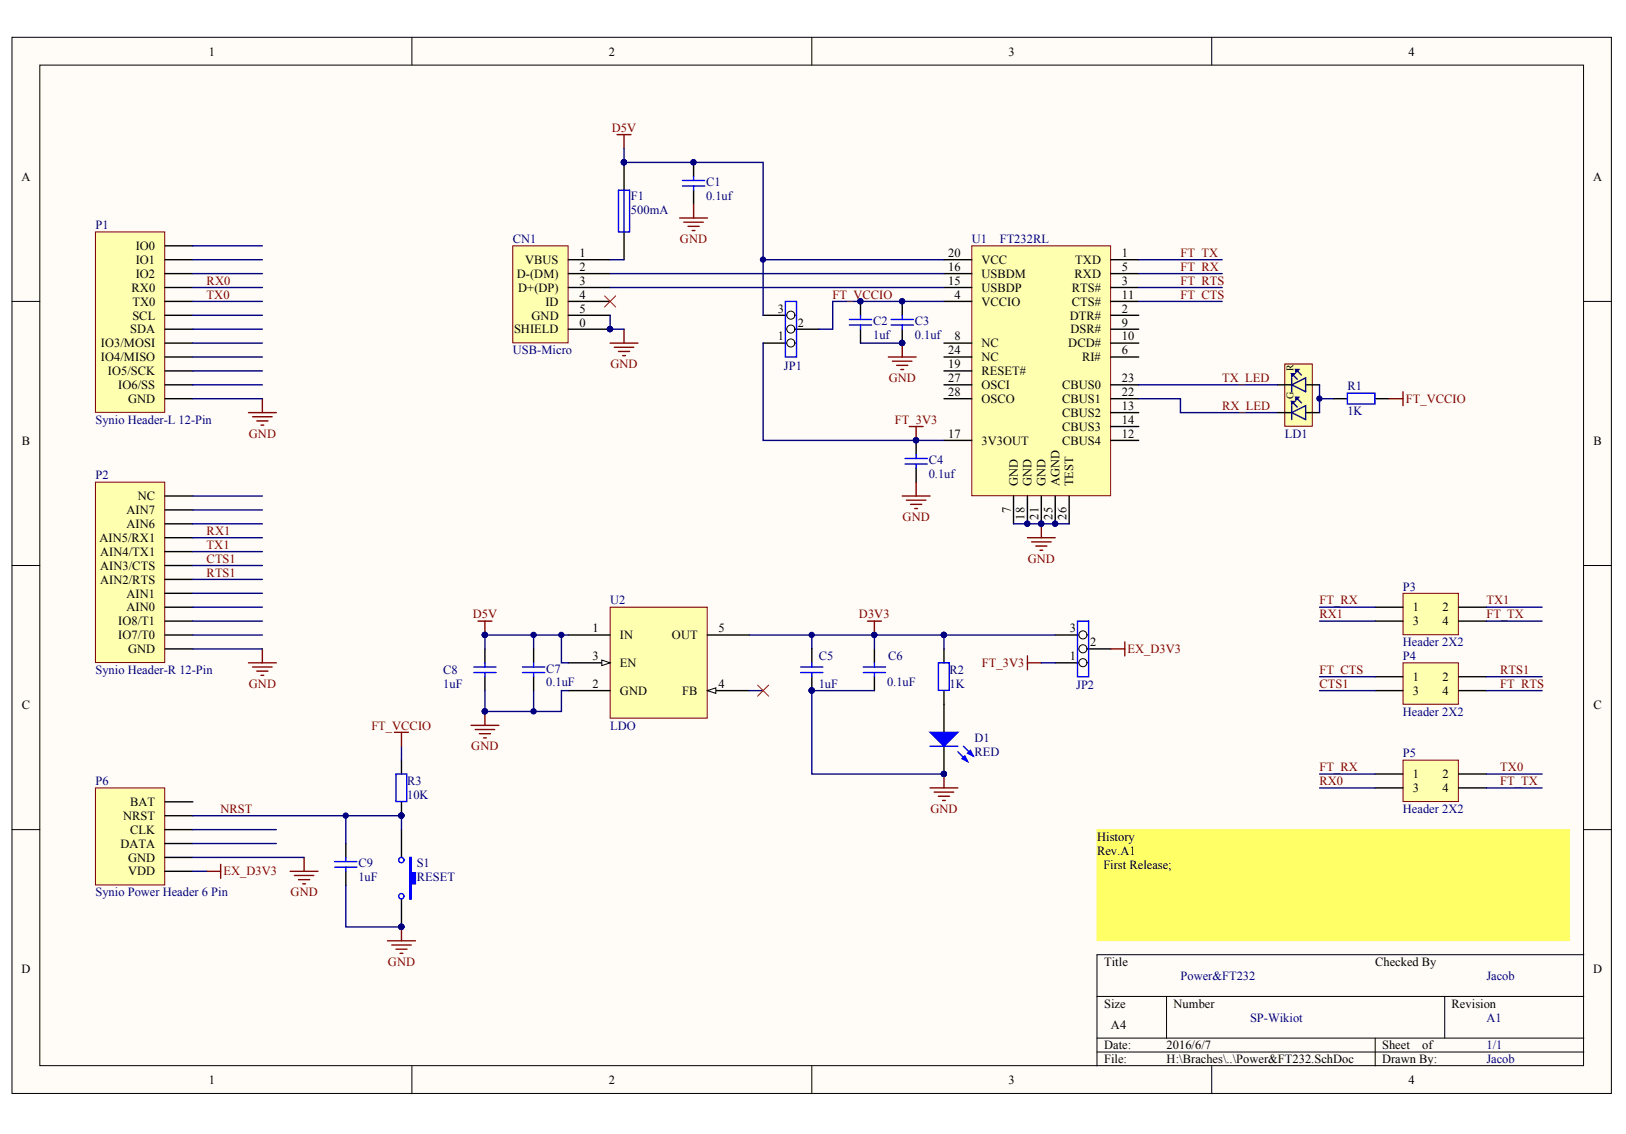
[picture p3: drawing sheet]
<svg xmlns="http://www.w3.org/2000/svg" width="287mm" height="200mm" viewBox="0 0 287 200" stroke-linecap="round" stroke-linejoin="round" font-family="sans-serif">
<defs><g id="words">
<g font-size="2.2">
<text x="36.8" y="9.8">1</text>
<text x="107.4" y="9.8">2</text>
<text x="177.9" y="9.8">3</text>
<text x="248.4" y="9.8">4</text>
<text x="3.8" y="31.9">A</text>
<text x="281" y="31.9">A</text>
<text x="23.9" y="46.6">IO1</text>
<text x="23.9" y="44.1">IO0</text>
<text x="92.6" y="46.6">VBUS</text>
<text x="102.2" y="47.8">2</text>
<text x="102.2" y="45.3">1</text>
<text x="167.2" y="47.8">16</text>
<text x="167.2" y="45.3">20</text>
<text x="173.1" y="46.6">VCC</text>
<text x="189.7" y="46.6">TXD</text>
<text x="197.9" y="45.3">1</text>
<text x="197.9" y="47.8">5</text>
<text x="23.2" y="51.5">RX0</text>
<text x="23.3" y="53.9">TX0</text>
<text x="23.9" y="49">IO2</text>
<text x="91.2" y="49">D-(DM)</text>
<text x="91.4" y="51.5">D+(DP)</text>
<text x="96.2" y="53.9">ID</text>
<text x="102.2" y="52.7">4</text>
<text x="102.2" y="50.2">3</text>
<text x="167.2" y="50.2">15</text>
<text x="168.3" y="52.7">4</text>
<text x="173.1" y="53.9">VCCIO</text>
<text x="173.1" y="51.5">USBDP</text>
<text x="173.1" y="49">USBDM</text>
<text x="189.1" y="51.5">RTS#</text>
<text x="189.1" y="53.9">CTS#</text>
<text x="189.5" y="49">RXD</text>
<text x="197.9" y="50.2">3</text>
<text x="197.9" y="52.7">11</text>
<text x="23" y="58.8">SDA</text>
<text x="23.3" y="56.4">SCL</text>
<text x="90.7" y="58.8">SHIELD</text>
<text x="93.8" y="56.4">GND</text>
<text x="102.2" y="55.1">5</text>
<text x="102.2" y="57.6">0</text>
<text x="137.2" y="55.1">3</text>
<text x="140.7" y="57.6">2</text>
<text x="188.7" y="56.4">DTR#</text>
<text x="188.8" y="58.8">DSR#</text>
<text x="197.9" y="55.1">2</text>
<text x="197.9" y="57.6">9</text>
<text x="17.8" y="63.7">IO4/MISO</text>
<text x="17.8" y="61.3">IO3/MOSI</text>
<text x="137.2" y="60">1</text>
<text x="167.2" y="64.9">19</text>
<text x="167.2" y="62.5">24</text>
<text x="168.3" y="60">8</text>
<text x="173.1" y="61.3">NC</text>
<text x="173.1" y="63.7">NC</text>
<text x="188.4" y="61.3">DCD#</text>
<text x="190.9" y="63.7">RI#</text>
<text x="197.9" y="62.5">6</text>
<text x="197.9" y="60">10</text>
<text x="19" y="66.2">IO5/SCK</text>
<text x="20.8" y="68.6">IO6/SS</text>
<text x="22.6" y="71.1">GND</text>
<text x="167.2" y="67.4">27</text>
<text x="167.2" y="69.9">28</text>
<text x="173.1" y="66.2">RESET#</text>
<text x="173.1" y="68.6">OSCI</text>
<text x="173.1" y="71.1">OSCO</text>
<text x="187.3" y="71.1">CBUS1</text>
<text x="187.3" y="68.6">CBUS0</text>
<text x="197.9" y="69.9">22</text>
<text x="197.9" y="67.4">23</text>
<text x="167.2" y="77.2">17</text>
<text x="187.3" y="73.5">CBUS2</text>
<text x="187.3" y="76">CBUS3</text>
<text x="197.9" y="77.2">12</text>
<text x="197.9" y="72.3">13</text>
<text x="197.9" y="74.8">14</text>
<text x="3.8" y="78.4">B</text>
<text x="173.1" y="78.4">3V3OUT</text>
<text x="187.3" y="78.4">CBUS4</text>
<text x="281.1" y="78.4">B</text>
<text x="24.3" y="88.2">NC</text>
<text x="179.5" y="85.8" transform="rotate(-90 179.5 85.8)">GND</text>
<text x="182" y="85.8" transform="rotate(-90 182 85.8)">GND</text>
<text x="184.4" y="85.8" transform="rotate(-90 184.4 85.8)">GND</text>
<text x="186.9" y="85.8" transform="rotate(-90 186.9 85.8)">AGND</text>
<text x="189.3" y="85.8" transform="rotate(-90 189.3 85.8)">TEST</text>
<text x="17.5" y="95.6">AIN5/RX1</text>
<text x="22.3" y="93.1">AIN6</text>
<text x="22.3" y="90.7">AIN7</text>
<text x="178.3" y="90.6" transform="rotate(-90 178.3 90.6)">7</text>
<text x="180.7" y="91.7" transform="rotate(-90 180.7 91.7)">18</text>
<text x="183.2" y="91.7" transform="rotate(-90 183.2 91.7)">21</text>
<text x="185.6" y="91.7" transform="rotate(-90 185.6 91.7)">25</text>
<text x="188.1" y="91.7" transform="rotate(-90 188.1 91.7)">26</text>
<text x="17.7" y="100.5">AIN3/CTS</text>
<text x="17.7" y="98">AIN4/TX1</text>
<text x="17.7" y="102.9">AIN2/RTS</text>
<text x="22.3" y="107.8">AIN0</text>
<text x="22.3" y="105.4">AIN1</text>
<text x="249.2" y="107.8">1</text>
<text x="254.4" y="107.8">2</text>
<text x="20.8" y="112.7">IO7/T0</text>
<text x="20.8" y="110.3">IO8/T1</text>
<text x="104.5" y="111.5">1</text>
<text x="109.4" y="112.7">IN</text>
<text x="118.5" y="112.7">OUT</text>
<text x="126.7" y="111.5">5</text>
<text x="188.7" y="111.5">3</text>
<text x="192.3" y="114">2</text>
<text x="249.2" y="110.3">3</text>
<text x="254.4" y="110.3">4</text>
<text x="22.6" y="115.2">GND</text>
<text x="104.5" y="116.4">3</text>
<text x="109.4" y="117.7">EN</text>
<text x="188.7" y="116.4">1</text>
<text x="3.8" y="125">C</text>
<text x="104.5" y="121.3">2</text>
<text x="109.4" y="122.6">GND</text>
<text x="120.4" y="122.6">FB</text>
<text x="126.7" y="121.3">4</text>
<text x="249.2" y="120.1">1</text>
<text x="249.2" y="122.6">3</text>
<text x="254.4" y="120.1">2</text>
<text x="254.4" y="122.6">4</text>
<text x="281.1" y="125">C</text>
<text x="249.2" y="137.3">1</text>
<text x="254.4" y="137.3">2</text>
<text x="23" y="142.2">BAT</text>
<text x="249.2" y="139.7">3</text>
<text x="254.4" y="139.7">4</text>
<text x="21.2" y="149.5">DATA</text>
<text x="21.7" y="144.6">NRST</text>
<text x="23" y="147.1">CLK</text>
<text x="193.5" y="148.3">History</text>
<text x="22.6" y="154.4">VDD</text>
<text x="22.6" y="152">GND</text>
<text x="193.5" y="150.7">Rev.A1</text>
<text x="194.6" y="153.2">First Release;</text>
<text x="3.8" y="171.6">D</text>
<text x="194.7" y="170.4">Title</text>
<text x="242.6" y="170.4">Checked By</text>
<text x="281" y="171.6">D</text>
<text x="194.7" y="177.7">Size</text>
<text x="207" y="177.7">Number</text>
<text x="256.1" y="177.7">Revision</text>
<text x="194.7" y="185.1">Date:</text>
<text x="196" y="181.4">A4</text>
<text x="205.8" y="185.1">2016/6/7</text>
<text x="243.8" y="185.1">Sheet</text>
<text x="250.9" y="185.1">of</text>
<text x="36.8" y="191.2">1</text>
<text x="107.4" y="191.2">2</text>
<text x="177.9" y="191.2">3</text>
<text x="194.7" y="187.6">File:</text>
<text x="205.8" y="187.6">H:\Braches\..\Power&amp;FT232.SchDoc</text>
<text x="243.8" y="187.6">Drawn By:</text>
<text x="248.4" y="191.2">4</text>
</g>
<g font-size="2.2" fill="#800000">
<text x="107.9" y="23.3">D5V</text>
<text x="119.9" y="42.9">GND</text>
<text x="208.2" y="45.3">FT_TX</text>
<text x="208.2" y="47.8">FT_RX</text>
<text x="36.5" y="50.2">RX0</text>
<text x="36.5" y="52.7">TX0</text>
<text x="146.9" y="52.7">FT_VCCIO</text>
<text x="208.2" y="50.2">FT_RTS</text>
<text x="208.2" y="52.7">FT_CTS</text>
<text x="107.7" y="64.9">GND</text>
<text x="156.8" y="67.4">GND</text>
<text x="215.6" y="67.4">TX_LED</text>
<text x="248" y="71.1">FT_VCCIO</text>
<text x="43.9" y="77.2">GND</text>
<text x="157.9" y="74.8">FT_3V3</text>
<text x="215.6" y="72.3">RX_LED</text>
<text x="36.5" y="94.4">RX1</text>
<text x="159.2" y="91.9">GND</text>
<text x="36.5" y="96.8">TX1</text>
<text x="36.5" y="99.3">CTS1</text>
<text x="36.5" y="101.7">RTS1</text>
<text x="181.3" y="99.3">GND</text>
<text x="232.8" y="106.6">FT_RX</text>
<text x="262.2" y="106.6">TX1</text>
<text x="83.4" y="109.1">D5V</text>
<text x="151.5" y="109.1">D3V3</text>
<text x="232.8" y="109.1">RX1</text>
<text x="262.2" y="109.1">FT_TX</text>
<text x="173.2" y="117.7">FT_3V3</text>
<text x="198.9" y="115.2">EX_D3V3</text>
<text x="232.8" y="118.9">FT_CTS</text>
<text x="264.6" y="118.9">RTS1</text>
<text x="43.9" y="121.3">GND</text>
<text x="232.8" y="121.3">CTS1</text>
<text x="264.6" y="121.3">FT_RTS</text>
<text x="65.5" y="128.7">FT_VCCIO</text>
<text x="83.1" y="132.4">GND</text>
<text x="232.8" y="136">FT_RX</text>
<text x="264.6" y="136">TX0</text>
<text x="38.9" y="143.4">NRST</text>
<text x="164.1" y="143.4">GND</text>
<text x="232.8" y="138.5">RX0</text>
<text x="264.6" y="138.5">FT_TX</text>
<text x="39.4" y="154.4">EX_D3V3</text>
<text x="51.3" y="158.1">GND</text>
<text x="68.4" y="170.4">GND</text>
</g>
<g font-size="2.2" fill="#000080">
<text x="111.3" y="35.3">F1</text>
<text x="124.5" y="35.3">0.1uf</text>
<text x="124.5" y="32.8">C1</text>
<text x="16.8" y="40.4">P1</text>
<text x="111.3" y="37.7">500mA</text>
<text x="90.5" y="42.9">CN1</text>
<text x="171.4" y="42.9">U1</text>
<text x="176.3" y="42.9">FT232RL</text>
<text x="154" y="59.8">1uf</text>
<text x="154" y="57.3">C2</text>
<text x="161.4" y="59.8">0.1uf</text>
<text x="161.4" y="57.3">C3</text>
<text x="90.5" y="62.5">USB-Micro</text>
<text x="138.3" y="65.2">JP1</text>
<text x="237.7" y="68.9">R1</text>
<text x="16.8" y="74.8">Synio Header-L 12-Pin</text>
<text x="226.6" y="77.2">LD1</text>
<text x="237.7" y="73.3">1K</text>
<text x="163.8" y="81.9">C4</text>
<text x="16.8" y="84.6">P2</text>
<text x="163.8" y="84.3">0.1uf</text>
<text x="107.6" y="106.6">U2</text>
<text x="247.5" y="104.2">P3</text>
<text x="247.5" y="114">Header 2X2</text>
<text x="16.8" y="118.9">Synio Header-R 12-Pin</text>
<text x="78.2" y="118.9">C8</text>
<text x="96.3" y="118.6">C7</text>
<text x="144.4" y="116.4">C5</text>
<text x="156.7" y="116.4">C6</text>
<text x="167.5" y="118.9">R2</text>
<text x="247.5" y="116.4">P4</text>
<text x="78.2" y="121.3">1uF</text>
<text x="96.3" y="121.1">0.1uF</text>
<text x="144.4" y="121.3">1uF</text>
<text x="156.5" y="121.1">0.1uF</text>
<text x="167.5" y="121.3">1K</text>
<text x="189.8" y="121.6">JP2</text>
<text x="107.6" y="128.7">LDO</text>
<text x="171.9" y="130.9">D1</text>
<text x="247.5" y="126.2">Header 2X2</text>
<text x="171.9" y="133.4">RED</text>
<text x="247.5" y="133.6">P5</text>
<text x="16.8" y="138.5">P6</text>
<text x="71.8" y="140.9">10K</text>
<text x="71.8" y="138.5">R3</text>
<text x="247.5" y="143.4">Header 2X2</text>
<text x="63.2" y="155.4">1uF</text>
<text x="63.2" y="153">C9</text>
<text x="73.5" y="153">S1</text>
<text x="73.5" y="155.4">RESET</text>
<text x="16.8" y="158.1">Synio Power Header 6 Pin</text>
<text x="208.2" y="172.8">Power&amp;FT232</text>
<text x="262.2" y="172.8">Jacob</text>
<text x="220.5" y="180.2">SP-Wikiot</text>
<text x="262.2" y="180.2">A1</text>
<text x="262.2" y="185.1">1/1</text>
<text x="262.2" y="187.6">Jacob</text>
</g>
<g font-size="1.8">
<text x="228.2" y="65.4" transform="rotate(-90 228.2 65.4)">R</text>
<text x="228.2" y="70.4" transform="rotate(-90 228.2 70.4)">G</text>
</g>
</g></defs>
<g fill="#fffcf8" stroke="#000" stroke-width=".18">
<path d="M2.1 6.6h282.1v186.3h-282.1z"/>
<path d="M7 11.5h272.3v176.5h-272.3z"/>
</g>
<g fill="none" stroke="#000" stroke-width=".18">
<path d="M72.7 6.6v4.9M143.2 6.6v4.9M213.7 6.6v4.9M2.1 53.2h4.9M279.4 53.2h4.9M2.1 99.8h4.9M279.4 99.8h4.9M2.1 146.3h4.9M279.4 146.3h4.9M193.5 175.8h85.9M205.8 175.8v7.3M254.8 175.8v7.3"/>
<path d="M279.4 168.4h-85.9v19.6M72.7 188v4.9M143.2 188v4.9M193.5 183.1h85.9M193.5 185.6h85.9M213.7 188v4.9M242.6 183.1v4.9"/>
</g>
<path d="M171.4 43.4h24.5v44h-24.5z" fill="#ffffb0" stroke="#800000" stroke-width=".18"/>
<g fill="none" stroke="#000" stroke-width=".25">
<path d="M159.1 53.2v2.4M159.1 58.1v2.4M166.5 45.8h4.9M166.5 50.7h4.9M166.5 53.2h4.9M166.5 48.3h4.9M195.9 45.8h5M195.9 55.6h5M195.9 50.7h5M195.9 53.2h5M195.9 48.3h5M195.9 58.1h5"/>
<path d="M161.6 77.7v2.4M166.5 63h4.9M166.5 60.5h4.9M166.5 77.7h4.9M166.5 65.4h4.9M166.5 70.3h4.9M166.5 67.9h4.9M195.9 63h5M195.9 60.5h5M195.9 77.7h5M195.9 72.8h5M195.9 75.2h5"/>
<path d="M195.9 70.3h5M195.9 67.9h5M161.6 82.6v2.4M178.8 87.5v4.9M181.2 87.5v4.9M183.7 87.5v4.9M186.1 87.5v4.9M188.6 87.5v4.9"/>
</g>
<g fill="#000080" stroke="#000080" stroke-width=".18">
<circle cx="181.2" cy="92.4" r=".47"/>
<circle cx="183.7" cy="92.4" r=".47"/>
<circle cx="186.1" cy="92.4" r=".47"/>
<circle cx="159.1" cy="60.5" r=".47"/>
<circle cx="159.1" cy="53.1" r=".47"/>
<circle cx="161.6" cy="77.7" r=".47"/>
</g>
<path d="M157.2 56.4h3.9M157.2 57.3h3.9M159.1 55.6v.8M159.1 57.3v.8M159.6 80.9h4M159.6 81.9h4M161.6 80.1v.8M161.6 81.9v.7" fill="none" stroke="#00f" stroke-width=".25"/>
<g fill="none" stroke="#800000" stroke-width=".25">
<path d="M156.7 63h4.9M157.4 63.7h3.5M158.2 64.4h1.9M158.9 65.2h.5M159.1 60.5v2.5M159.1 87.5h5M159.9 88.2h3.4M160.6 89h2M161.4 89.7h.4M161.6 85v2.5M181.2 94.8h4.9M182 95.6h3.4"/>
<path d="M182.7 96.3h2M183.4 97.1h.5M183.7 92.4v2.4"/>
</g>
<path d="M200.9 70.3h7.3v2.5h17.2M178.8 92.4h9.8" fill="none" stroke="#000080" stroke-width=".25"/>
<path d="M16.8 40.9h12.3v31.8h-12.3z" fill="#ffffb0" stroke="#800000" stroke-width=".18"/>
<path d="M29.1 58.1h4.9M29.1 55.6h4.9M29.1 53.2h4.9M29.1 50.7h4.9M29.1 48.3h4.9M29.1 45.8h4.9M29.1 43.4h4.9M29.1 70.3h4.9M29.1 67.9h4.9M29.1 65.4h4.9M29.1 63h4.9M29.1 60.5h4.9" fill="none" stroke="#000" stroke-width=".25"/>
<path d="M16.8 139h12.3v17.1h-12.3z" fill="#ffffb0" stroke="#800000" stroke-width=".18"/>
<path d="M29.1 153.7h4.9M29.1 151.2h4.9M29.1 148.8h4.9M29.1 146.3h4.9M29.1 143.9h4.9M29.1 141.4h4.9" fill="none" stroke="#000" stroke-width=".25"/>
<path d="M43.8 72.8h4.9M44.6 73.5h3.4M45.3 74.3h2M46 75h.5M46.3 70.3v2.5M36.5 153.7h2.4M38.9 152.5v2.4M51.2 153.7h4.9M51.9 154.4h3.5M52.7 155.2h1.9M53.4 155.9h.5M53.6 151.2v2.5" fill="none" stroke="#800000" stroke-width=".25"/>
<path d="M16.8 85h12.3v31.9h-12.3z" fill="#ffffb0" stroke="#800000" stroke-width=".18"/>
<path d="M29.1 99.8h4.9M29.1 97.3h4.9M29.1 94.8h4.9M29.1 92.4h4.9M29.1 89.9h4.9M29.1 87.5h4.9M29.1 114.5h4.9M29.1 112h4.9M29.1 109.6h4.9M29.1 107.1h4.9M29.1 104.7h4.9M29.1 102.2h4.9" fill="none" stroke="#000" stroke-width=".25"/>
<path d="M43.8 116.9h4.9M44.6 117.7h3.4M45.3 118.4h2M46 119.1h.5M46.3 114.5v2.4" fill="none" stroke="#800000" stroke-width=".25"/>
<g fill="none" stroke="#000080" stroke-width=".25">
<path d="M34 58.1h12.3M34 55.6h12.3M34 53.2h12.3M34 50.7h12.3M34 48.3h12.3M34 45.8h12.3M34 43.4h12.3M34 70.3h12.3M34 67.9h12.3M34 65.4h12.3M34 63h12.3M34 60.5h12.3"/>
<path d="M34 99.8h12.3M34 97.3h12.3M34 94.8h12.3M34 92.4h12.3M34 89.9h12.3M34 87.5h12.3M34 114.5h12.3M34 112h12.3M34 109.6h12.3M34 107.1h12.3M34 104.7h12.3M34 102.2h12.3"/>
<path d="M34 153.7h2.5M34 148.8h14.7M34 146.3h14.7"/>
</g>
<path d="M247.5 134.1h9.7v7.3h-9.7z" fill="#ffffb0" stroke="#800000" stroke-width=".18"/>
<path d="M242.6 136.5h4.9M242.6 139h4.9M257.3 136.5h4.9M257.3 139h4.9" fill="none" stroke="#000" stroke-width=".25"/>
<path d="M232.8 136.5h9.8M232.8 139h9.8M262.2 136.5h9.8M262.2 139h9.8" fill="none" stroke="#000080" stroke-width=".25"/>
<path d="M247.5 104.7h9.7v7.3h-9.7z" fill="#ffffb0" stroke="#800000" stroke-width=".18"/>
<path d="M242.6 107.1h4.9M242.6 109.6h4.9M257.3 107.1h4.9M257.3 109.6h4.9" fill="none" stroke="#000" stroke-width=".25"/>
<path d="M247.5 116.9h9.7v7.3h-9.7z" fill="#ffffb0" stroke="#800000" stroke-width=".18"/>
<path d="M110.1 28.6v5M110.1 40.9v4.9M242.6 119.4h4.9M257.3 119.4h4.9M70.8 134.1v2.4M242.6 121.8h4.9M257.3 121.8h4.9M61 148.8v2.4M61 153.7v2.4M70.8 141.4v2.5M70.8 146.3v4.9M70.8 158.6v4.9" fill="none" stroke="#000" stroke-width=".25"/>
<path d="M232.8 107.1h9.8M232.8 109.6h9.8M232.8 119.4h9.8M262.2 107.1h9.8M262.2 109.6h9.8M262.2 119.4h9.8M70.8 131.6v2.5M232.8 121.8h9.8M262.2 121.8h9.8M61 156.1v7.4h9.8M61 143.9v4.9" fill="none" stroke="#000080" stroke-width=".25"/>
<g fill="#000080" stroke="#000080" stroke-width=".18">
<circle cx="70.8" cy="143.9" r=".47"/>
<circle cx="70.8" cy="163.5" r=".47"/>
<circle cx="61" cy="143.9" r=".47"/>
<circle cx="110" cy="28.6" r=".47"/>
</g>
<g fill="none" stroke="#00f" stroke-width=".25">
<path d="M109.1 33.6h2v7.3h-2zM110.1 33.6v7.3M69.8 136.5h1.9v4.9h-1.9zM59 152h4M59 153h4M61 151.2v.8M61 153v.7"/>
<circle cx="70.8" cy="151.7" r=".47"/>
<circle cx="70.8" cy="158.1" r=".47"/>
</g>
<g fill="none" stroke="#800000" stroke-width=".25">
<path d="M108.8 23.7h2.5M110.1 23.7v2.5M110.1 58.1v2.4M107.6 60.5h4.9M108.4 61.3h3.4M109.1 62h2M109.8 62.7h.5M69.6 129.2h2.4M70.8 129.2v2.4M68.4 166h4.9M69.1 166.7h3.4M69.8 167.4h2"/>
<path d="M70.6 168.2h.5M70.8 163.5v2.5"/>
</g>
<path d="M72.3 151.2h.2v2.7h.8v2h-.8v2.7h-.2z" fill-rule="evenodd" fill="#00f" stroke="#00f" stroke-width=".25"/>
<path d="M90.4 43.4h9.8v17.1h-9.8z" fill="#ffffb0" stroke="#800000" stroke-width=".18"/>
<path d="M100.3 55.6h7.3M100.3 53.2h7.3M100.3 50.7h7.3M100.3 48.3h7.3M100.3 45.8h7.3M100.3 58.1h7.3M235.2 70.3h2.5M242.6 70.3h2.4" fill="none" stroke="#000" stroke-width=".25"/>
<circle cx="107.6" cy="58" r=".47" fill="#000080" stroke="#000080" stroke-width=".18"/>
<path d="M107.6 45.8h2.5" fill="none" stroke="#000080" stroke-width=".25"/>
<path d="M106.6 52.2l2 1.9M108.6 52.2l-2 1.9" fill="none" stroke="#f00" stroke-width=".18"/>
<path d="M237.7 69.3h4.8v2h-4.8z" fill="none" stroke="#00f" stroke-width=".25"/>
<path d="M245 70.3h2.5M247.5 69.1v2.5" fill="none" stroke="#800000" stroke-width=".25"/>
<path d="M226.6 64.2h4.9v11h-4.9z" fill="#ffffb0" stroke="#800000" stroke-width=".18"/>
<path d="M225.4 72.8h2.4M225.4 67.9h2.4M230.3 72.8h2.5M230.3 67.9h2.5M166.5 114.5v2.4M166.5 121.8v7.4M166.5 131.6v4.9" fill="none" stroke="#000" stroke-width=".25"/>
<path d="M227.8 72.8l2.5-1.2v2.4zM227.8 70.8v.5l.5-.5h-.5l1 1M227.8 67.9l2.5-1.2v2.4zM227.8 65.9v.5l.5-.5h-.5l1 1M227.8 66.7v2.4M227.8 71.6v2.4M228.6 70.1v.5l.5-.5h-.5l1 1M228.6 65.2v.5l.5-.5h-.5l1 1" fill="none" stroke="#11037f" stroke-width=".25"/>
<path d="M200.9 67.9h24.5M232.8 67.9v4.9M232.8 70.3h2.4" fill="none" stroke="#000080" stroke-width=".25"/>
<g fill="#000080" stroke="#000080" stroke-width=".18">
<circle cx="232.7" cy="70.3" r=".47"/>
<circle cx="166.5" cy="136.5" r=".47"/>
<circle cx="154.2" cy="112" r=".47"/>
</g>
<path d="M153 109.6h2.5M154.2 109.6v2.4M164.1 139h4.9M164.8 139.7h3.4M166.5 136.5v2.5M165.5 140.5h2M166.3 141.2h.5" fill="none" stroke="#800000" stroke-width=".25"/>
<path d="M165.5 116.9h1.9v4.9h-1.9zM164.1 131.6h4.9M169 132.6l1.7 1.7M169.9 131.6l1.8 1.7" fill="none" stroke="#00f" stroke-width=".25"/>
<g fill="#00f" stroke="#00f" stroke-width=".25">
<path d="M164.1 129.2h4.9l-2.5 2.4z"/>
<path d="M169.7 133.8l.5-.5 .5 1z"/>
<path d="M170.7 132.9l.5-.5 .5 .9z"/>
</g>
<path d="M107.6 107.1h17.1v19.6h-17.1z" fill="#ffffb0" stroke="#800000" stroke-width=".18"/>
<path d="M100.3 112h7.3M100.3 116.9h7.3M100.3 121.8h7.3" fill="none" stroke="#000" stroke-width=".25"/>
<path d="M106.1 116.4l1.5 .5-1.5 .5z" fill="#fffcf8" stroke="#000" stroke-width=".18"/>
<path d="M124.8 121.8h7.4" fill="none" stroke="#000" stroke-width=".25"/>
<path d="M124.8 121.8l1.5-.5v1z" fill="#fffcf8" stroke="#000" stroke-width=".18"/>
<path d="M134.6 55.6h5.7M85.5 114.5v2.4M85.5 119.4v2.4M94.1 114.5v2.4M94.1 119.4v2.4M124.8 112h7.4M143.2 114.5v2.4M143.2 119.4v2.4M154.2 114.5v2.4M154.2 119.4v2.4" fill="none" stroke="#000" stroke-width=".25"/>
<path d="M84.3 109.6h2.5M85.5 109.6v2.4M83.1 127.9h4.9M83.8 128.7h3.5M84.6 129.4h1.9M85.3 130.2h.5M85.5 125.5v2.4" fill="none" stroke="#800000" stroke-width=".25"/>
<g fill="#000080" stroke="#000080" stroke-width=".18">
<circle cx="85.5" cy="125.5" r=".47"/>
<circle cx="85.5" cy="112" r=".47"/>
<circle cx="94.1" cy="112" r=".47"/>
<circle cx="99" cy="112" r=".47"/>
<circle cx="94.1" cy="125.5" r=".47"/>
<circle cx="143.2" cy="112" r=".47"/>
<circle cx="143.2" cy="121.8" r=".47"/>
<circle cx="154.2" cy="112" r=".47"/>
</g>
<path d="M94.1 112v2.5M99 112v4.9h1.3M143.2 112v2.5M154.2 112v2.5M94.1 121.8v3.7M132.2 121.8h2.4" fill="none" stroke="#000080" stroke-width=".25"/>
<g fill="none" stroke="#00f" stroke-width=".25">
<path d="M83.6 117.7h3.9M83.6 118.6h3.9M85.5 116.9v.8M85.5 118.6v.8M92.2 117.7h3.9M92.2 118.6h3.9M94.1 116.9v.8M94.1 118.6v.8M141.2 117.7h4M141.2 118.6h4M143.2 116.9v.8M143.2 118.6v.8"/>
<path d="M152.3 117.7h3.9M152.3 118.6h3.9M154.2 116.9v.8M154.2 118.6v.8"/>
</g>
<path d="M133.6 120.8l2 2M135.6 120.8l-2 2" fill="none" stroke="#f00" stroke-width=".18"/>
<circle cx="139.5" cy="55.6" r=".71" fill="#fffcf8" stroke="#000" stroke-width=".18"/>
<path d="M138.8 58.1h5.6" fill="none" stroke="#000" stroke-width=".25"/>
<circle cx="139.5" cy="58" r=".71" fill="#fffcf8" stroke="#000" stroke-width=".18"/>
<path d="M134.6 60.5h5.7" fill="none" stroke="#000" stroke-width=".25"/>
<circle cx="139.5" cy="60.5" r=".71" fill="#fffcf8" stroke="#000" stroke-width=".18"/>
<path d="M120.4 31.8h3.9M120.4 32.8h3.9M122.3 31.1v.7M122.3 32.8v.8M138.5 53.2h2v9.8h-2zM149.8 56.4h3.9M149.8 57.3h3.9M151.8 55.6v.8M151.8 57.3v.8" fill="none" stroke="#00f" stroke-width=".25"/>
<g fill="none" stroke="#000080" stroke-width=".25">
<path d="M110.1 26.2v2.4h24.5v27M107.6 48.3h58.9M107.6 50.7h58.9M107.6 55.6v2.5h2.5M134.6 45.8h31.9M166.5 53.2h-19.6v4.9h-2.5M200.9 48.3h14.7M200.9 50.7h14.7M200.9 45.8h14.7M200.9 53.2h14.7M134.6 60.5v17.2h31.9M151.8 60.5h7.3"/>
<path d="M34 143.9h36.8v2.4M34 151.2h19.6"/>
</g>
<g fill="#000080" stroke="#000080" stroke-width=".18">
<circle cx="134.6" cy="45.8" r=".47"/>
<circle cx="122.3" cy="28.6" r=".47"/>
<circle cx="151.8" cy="53.1" r=".47"/>
<circle cx="159.1" cy="60.5" r=".47"/>
<circle cx="70.8" cy="143.9" r=".47"/>
<circle cx="107.6" cy="58" r=".47"/>
<circle cx="110" cy="28.6" r=".47"/>
</g>
<path d="M193.5 146.3h83.4v19.6h-83.4z" fill="#ff6" stroke="#ff6" stroke-width=".18"/>
<path d="M122.3 28.6v2.5M122.3 33.6v2.4M151.8 53.2v2.4M151.8 58.1v2.4M186.1 112h5.7" fill="none" stroke="#000" stroke-width=".25"/>
<path d="M119.9 38.5h4.9M120.6 39.2h3.5M121.4 39.9h1.9M122.3 36v2.5M122.1 40.7h.5" fill="none" stroke="#800000" stroke-width=".25"/>
<circle cx="191" cy="112" r=".71" fill="#fffcf8" stroke="#000" stroke-width=".18"/>
<path d="M190.3 114.5h5.6" fill="none" stroke="#000" stroke-width=".25"/>
<circle cx="191" cy="114.4" r=".71" fill="#fffcf8" stroke="#000" stroke-width=".18"/>
<path d="M186.1 116.9h5.7" fill="none" stroke="#000" stroke-width=".25"/>
<circle cx="191" cy="116.9" r=".71" fill="#fffcf8" stroke="#000" stroke-width=".18"/>
<path d="M190.1 109.6h1.9v9.8h-1.9z" fill="none" stroke="#00f" stroke-width=".25"/>
<path d="M160.4 75.2h2.4M161.6 75.2v2.5M181.2 115.7v2.4M181.2 116.9h2.5M195.9 114.5h2.5M198.4 113.2v2.5" fill="none" stroke="#800000" stroke-width=".25"/>
<g fill="#000080" stroke="#000080" stroke-width=".18">
<circle cx="161.6" cy="77.7" r=".47"/>
<circle cx="143.2" cy="121.8" r=".47"/>
<circle cx="166.5" cy="136.5" r=".47"/>
<circle cx="85.5" cy="125.5" r=".47"/>
<circle cx="85.5" cy="112" r=".47"/>
<circle cx="166.5" cy="112" r=".47"/>
</g>
<path d="M100.3 112h-14.8v2.5M132.2 112h53.9M166.5 112v2.5M183.7 116.9h2.4M85.5 121.8v3.7h13.5v-3.7h1.3M154.2 121.8h-11v14.7h23.3" fill="none" stroke="#000080" stroke-width=".25"/>
<use href="#words"/>
</svg>
